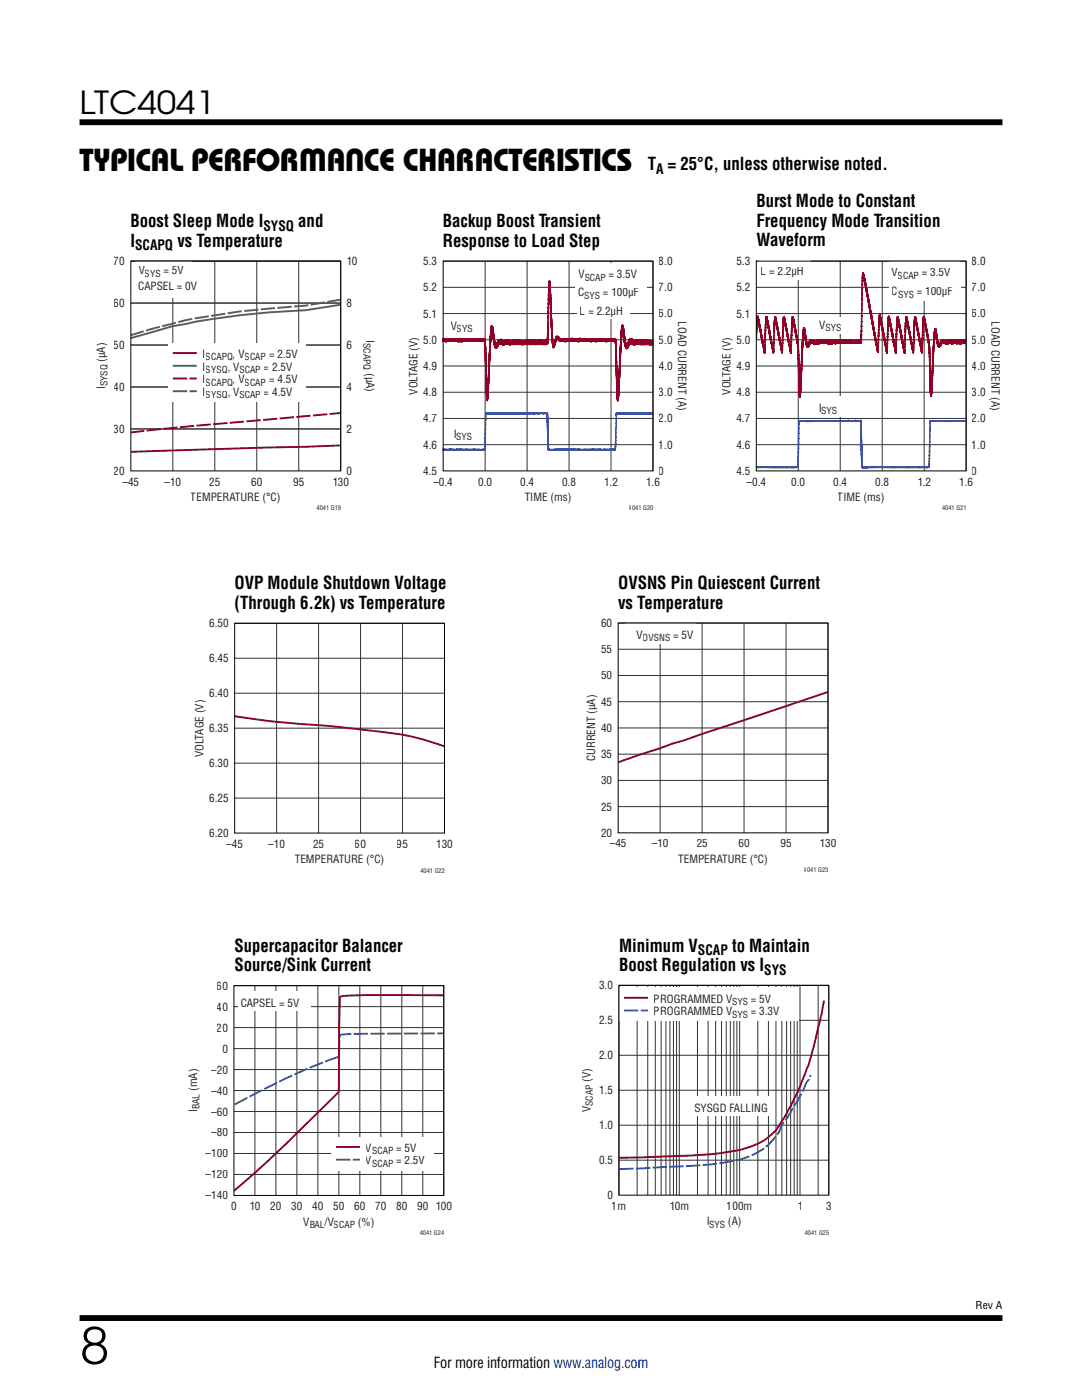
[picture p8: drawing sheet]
<svg xmlns="http://www.w3.org/2000/svg" width="216mm" height="279mm" viewBox="0 0 216 279" stroke-linecap="round" stroke-linejoin="round" font-family="sans-serif">
<defs><g id="words">
<text font-size="10.6" x="15.9" y="272.2">8</text>
<g font-size="6.3">
<text x="15.9" y="22.8">LTC4041</text>
<text x="15.9" y="34.1">TYPICAL PERFORMANCE CHARACTERISTICS</text>
</g>
<g font-size="3.5">
<text x="129.3" y="34">T = 25°C, unless otherwise noted.</text>
<text x="150.9" y="41.4">Burst Mode to Constant</text>
<text x="26" y="45.3">Boost Sleep Mode I</text>
<text x="59.5" y="45.3">and</text>
<text x="88.4" y="45.3">Backup Boost Transient</text>
<text x="150.9" y="45.3">Frequency Mode Transition</text>
<text x="26" y="49.2">I</text>
<text x="35.4" y="49.2">vs Temperature</text>
<text x="88.4" y="49.2">Response to Load Step</text>
<text x="150.9" y="49.1">Waveform</text>
<text x="46.8" y="117.6">OVP Module Shutdown Voltage</text>
<text x="123.3" y="117.6">OVSNS Pin Quiescent Current</text>
<text x="46.8" y="121.5">(Through 6.2k) vs Temperature</text>
<text x="123.3" y="121.5">vs Temperature</text>
<text x="46.8" y="189.9">Supercapacitor Balancer</text>
<text x="123.5" y="189.9">Minimum V</text>
<text x="146.1" y="189.9">to Maintain</text>
<text x="46.8" y="193.8">Source/Sink Current</text>
<text x="123.5" y="193.8">Boost Regulation vs I</text>
</g>
<text font-size="3" x="86.6" y="273.1">For more information www.analog.com</text>
<g font-size="2.8">
<text x="130.9" y="34.7">A</text>
<text x="52.6" y="46">SYSQ</text>
<text x="27" y="49.9">SCAPQ</text>
<text x="139.3" y="190.6">SCAP</text>
<text x="152.5" y="194.5">SYS</text>
</g>
<g font-size="2.2" fill="#231f20">
<text x="22.7" y="52.9">70</text>
<text x="69.1" y="52.9">10</text>
<text x="84.4" y="52.9">5.3</text>
<text x="131.4" y="52.9">8.0</text>
<text x="146.9" y="52.9">5.3</text>
<text x="193.9" y="52.9">8.0</text>
<text x="27.6" y="58">CAPSEL = 0V</text>
<text x="27.7" y="54.8">V</text>
<text x="32.6" y="54.8">= 5V</text>
<text x="84.4" y="58.1">5.2</text>
<text x="115.3" y="59.2">C</text>
<text x="115.4" y="55.5">V</text>
<text x="120.3" y="59.2">= 100µF</text>
<text x="121.4" y="55.5">= 3.5V</text>
<text x="131.4" y="58.1">7.0</text>
<text x="146.9" y="58.1">5.2</text>
<text x="151.8" y="55">L = 2.2µH</text>
<text x="177.9" y="55.2">V</text>
<text x="178" y="59">C</text>
<text x="182.9" y="59">= 100µF</text>
<text x="183.9" y="55.2">= 3.5V</text>
<text x="193.9" y="58.1">7.0</text>
<text x="22.7" y="61.3">60</text>
<text x="69.1" y="61.2">8</text>
<text x="84.4" y="63.4">5.1</text>
<text x="89.9" y="65.8">V</text>
<text x="115.7" y="62.8">L = 2.2µH</text>
<text x="131.4" y="63.3">6.0</text>
<text x="135.3" y="64.2" transform="rotate(90 135.3 64.2)">LOAD CURRENT (A)</text>
<text x="146.9" y="63.4">5.1</text>
<text x="163.5" y="65.6">V</text>
<text x="193.9" y="63.3">6.0</text>
<text x="197.8" y="64.2" transform="rotate(90 197.8 64.2)">LOAD CURRENT (A)</text>
<text x="22.7" y="69.7">50</text>
<text x="40.5" y="71.4">I</text>
<text x="46.5" y="71.4">, V</text>
<text x="53.7" y="71.4">= 2.5V</text>
<text x="69.1" y="69.6">6</text>
<text x="73" y="67.8" transform="rotate(90 73 67.8)">I</text>
<text x="84.4" y="68.6">5.0</text>
<text x="131.4" y="68.6">5.0</text>
<text x="146.9" y="68.6">5.0</text>
<text x="193.9" y="68.6">5.0</text>
<text x="21" y="77.7" transform="rotate(-90 21 77.7)">I</text>
<text x="21" y="72.2" transform="rotate(-90 21 72.2)">(µA)</text>
<text x="40.5" y="74">I</text>
<text x="40.5" y="76.5">I</text>
<text x="45.4" y="74">, V</text>
<text x="46.5" y="76.5">, V</text>
<text x="52.6" y="74">= 2.5V</text>
<text x="53.7" y="76.5">= 4.5V</text>
<text x="69.1" y="78">4</text>
<text x="73" y="74.4" transform="rotate(90 73 74.4)">(µA)</text>
<text x="84.4" y="73.8">4.9</text>
<text x="131.4" y="73.8">4.0</text>
<text x="146.9" y="73.8">4.9</text>
<text x="193.9" y="73.8">4.0</text>
<text x="22.7" y="78">40</text>
<text x="40.5" y="79">I</text>
<text x="45.4" y="79">, V</text>
<text x="52.6" y="79">= 4.5V</text>
<text x="83.3" y="78.7" transform="rotate(-90 83.3 78.7)">VOLTAGE (V)</text>
<text x="84.4" y="79.1">4.8</text>
<text x="131.4" y="79">3.0</text>
<text x="145.8" y="78.7" transform="rotate(-90 145.8 78.7)">VOLTAGE (V)</text>
<text x="146.9" y="79.1">4.8</text>
<text x="163.2" y="82.1">I</text>
<text x="193.9" y="79">3.0</text>
<text x="22.7" y="86.4">30</text>
<text x="69.1" y="86.4">2</text>
<text x="84.4" y="89.5">4.6</text>
<text x="84.4" y="84.3">4.7</text>
<text x="90.4" y="87.4">I</text>
<text x="131.4" y="89.5">1.0</text>
<text x="131.4" y="84.3">2.0</text>
<text x="146.9" y="89.5">4.6</text>
<text x="146.9" y="84.3">4.7</text>
<text x="193.9" y="89.5">1.0</text>
<text x="193.9" y="84.3">2.0</text>
<text x="22.7" y="94.8">20</text>
<text x="69.1" y="94.7">0</text>
<text x="84.4" y="94.8">4.5</text>
<text x="131.4" y="94.7">0</text>
<text x="146.9" y="94.8">4.5</text>
<text x="193.9" y="94.7">0</text>
<text x="24.4" y="96.9">–45</text>
<text x="32.8" y="96.9">–10</text>
<text x="38.1" y="100">TEMPERATURE (°C)</text>
<text x="41.7" y="96.9">25</text>
<text x="50.1" y="96.9">60</text>
<text x="58.5" y="96.9">95</text>
<text x="66.3" y="96.9">130</text>
<text x="86.5" y="96.9">–0.4</text>
<text x="95.4" y="96.9">0.0</text>
<text x="103.8" y="96.9">0.4</text>
<text x="104.7" y="100">TIME (ms)</text>
<text x="112.2" y="96.9">0.8</text>
<text x="120.5" y="96.9">1.2</text>
<text x="128.9" y="96.9">1.6</text>
<text x="149" y="96.9">–0.4</text>
<text x="157.9" y="96.9">0.0</text>
<text x="166.3" y="96.9">0.4</text>
<text x="167.2" y="100">TIME (ms)</text>
<text x="174.6" y="96.9">0.8</text>
<text x="183" y="96.9">1.2</text>
<text x="191.4" y="96.9">1.6</text>
<text x="41.7" y="125.2">6.50</text>
<text x="119.9" y="125.1">60</text>
<text x="119.9" y="130.4">55</text>
<text x="127" y="127.5">V</text>
<text x="134.3" y="127.5">= 5V</text>
<text x="41.7" y="132.2">6.45</text>
<text x="119.9" y="135.6">50</text>
<text x="41.7" y="139.1">6.40</text>
<text x="119.9" y="140.8">45</text>
<text x="41.7" y="146.1">6.35</text>
<text x="119.9" y="146.1">40</text>
<text x="40.6" y="151" transform="rotate(-90 40.6 151)">VOLTAGE (V)</text>
<text x="41.7" y="153.1">6.30</text>
<text x="118.8" y="151.9" transform="rotate(-90 118.8 151.9)">CURRENT (µA)</text>
<text x="119.9" y="151.3">35</text>
<text x="41.7" y="160.1">6.25</text>
<text x="119.9" y="161.8">25</text>
<text x="119.9" y="156.5">30</text>
<text x="41.7" y="167.1">6.20</text>
<text x="119.9" y="167">20</text>
<text x="45.2" y="169.2">–45</text>
<text x="53.5" y="169.2">–10</text>
<text x="58.8" y="172.3">TEMPERATURE (°C)</text>
<text x="62.5" y="169.2">25</text>
<text x="70.8" y="169.2">60</text>
<text x="79.2" y="169.2">95</text>
<text x="87" y="169.2">130</text>
<text x="121.7" y="169.1">–45</text>
<text x="130.1" y="169.1">–10</text>
<text x="135.3" y="172.2">TEMPERATURE (°C)</text>
<text x="139" y="169.1">25</text>
<text x="147.4" y="169.1">60</text>
<text x="155.7" y="169.1">95</text>
<text x="163.5" y="169.1">130</text>
<text x="43.3" y="197.5">60</text>
<text x="119.5" y="197.4">3.0</text>
<text x="43.3" y="201.7">40</text>
<text x="48" y="200.9">CAPSEL = 5V</text>
<text x="130.5" y="200.1">PROGRAMMED V</text>
<text x="130.5" y="202.6">PROGRAMMED V</text>
<text x="149.8" y="200.1">= 5V</text>
<text x="149.8" y="202.6">= 3.3V</text>
<text x="43.3" y="205.9">20</text>
<text x="119.5" y="204.4">2.5</text>
<text x="42.1" y="214.2">–20</text>
<text x="44.4" y="210.1">0</text>
<text x="117.8" y="215.9" transform="rotate(-90 117.8 215.9)">(V)</text>
<text x="119.5" y="211.4">2.0</text>
<text x="39.3" y="222" transform="rotate(-90 39.3 222)">I</text>
<text x="39.3" y="217.7" transform="rotate(-90 39.3 217.7)">(mA)</text>
<text x="42.1" y="218.4">–40</text>
<text x="117.8" y="222" transform="rotate(-90 117.8 222)">V</text>
<text x="119.5" y="218.4">1.5</text>
<text x="138.6" y="221.9">SYSGD FALLING</text>
<text x="42.1" y="226.8">–80</text>
<text x="42.1" y="222.6">–60</text>
<text x="119.5" y="225.4">1.0</text>
<text x="41" y="231">–100</text>
<text x="73" y="229.9">V</text>
<text x="73" y="232.4">V</text>
<text x="79.1" y="229.9">= 5V</text>
<text x="79.1" y="232.4">= 2.5V</text>
<text x="119.5" y="232.3">0.5</text>
<text x="41" y="239.4">–140</text>
<text x="41" y="235.2">–120</text>
<text x="121.2" y="239.3">0</text>
<text x="46.1" y="241.5">0</text>
<text x="49.8" y="241.5">10</text>
<text x="53.9" y="241.5">20</text>
<text x="58.1" y="241.5">30</text>
<text x="60.5" y="244.6">V</text>
<text x="62.3" y="241.5">40</text>
<text x="64.8" y="244.6">/V</text>
<text x="66.5" y="241.5">50</text>
<text x="70.7" y="241.5">60</text>
<text x="71.4" y="244.6">(%)</text>
<text x="74.9" y="241.5">70</text>
<text x="79.1" y="241.5">80</text>
<text x="83.2" y="241.5">90</text>
<text x="86.9" y="241.5">100</text>
<text x="122.1" y="241.4">1m</text>
<text x="133.6" y="241.4">10m</text>
<text x="140.9" y="244.5">I</text>
<text x="145.1" y="241.4">100m</text>
<text x="145.3" y="244.5">(A)</text>
<text x="159.1" y="241.4">1</text>
<text x="164.8" y="241.4">3</text>
</g>
<text font-size="2.1" x="194.7" y="261.2">Rev A</text>
<g font-size="1.9" fill="#231f20">
<text x="28.9" y="55.3">SYS</text>
<text x="116.6" y="59.6">SYS</text>
<text x="116.6" y="56">SCAP</text>
<text x="179.1" y="55.6">SCAP</text>
<text x="179.2" y="59.4">SYS</text>
<text x="41.1" y="71.9">SCAPQ</text>
<text x="48.8" y="71.9">SCAP</text>
<text x="72.6" y="68.5" transform="rotate(90 72.6 68.5)">SCAPQ</text>
<text x="91.2" y="66.3">SYS</text>
<text x="164.7" y="66">SYS</text>
<text x="21.5" y="77.1" transform="rotate(-90 21.5 77.1)">SYSQ</text>
<text x="41.1" y="74.4">SYSQ</text>
<text x="41.1" y="77">SCAPQ</text>
<text x="47.8" y="74.4">SCAP</text>
<text x="48.8" y="77">SCAP</text>
<text x="41.1" y="79.5">SYSQ</text>
<text x="47.8" y="79.5">SCAP</text>
<text x="163.8" y="82.6">SYS</text>
<text x="91" y="87.8">SYS</text>
<text x="128.3" y="127.9">OVSNS</text>
<text x="146.1" y="200.6">SYS</text>
<text x="146.1" y="203.1">SYS</text>
<text x="39.8" y="221.4" transform="rotate(-90 39.8 221.4)">BAL</text>
<text x="118.3" y="220.7" transform="rotate(-90 118.3 220.7)">SCAP</text>
<text x="74.3" y="230.3">SCAP</text>
<text x="74.3" y="232.9">SCAP</text>
<text x="61.7" y="245.1">BAL</text>
<text x="66.6" y="245.1">SCAP</text>
<text x="141.5" y="245">SYS</text>
</g>
<g font-size="1.3" fill="#231f20">
<text x="63.2" y="101.9">4041 G19</text>
<text x="125.5" y="101.9">4041 G20</text>
<text x="188" y="101.9">4041 G21</text>
<text x="83.9" y="174.1">4041 G22</text>
<text x="160.4" y="174.1">4041 G23</text>
<text x="83.7" y="246.5">4041 G24</text>
<text x="160.6" y="246.4">4041 G25</text>
</g>
</g></defs>
<path d="M15.9 24.4h184.1M15.9 263h184.1" fill="none" stroke="#000" stroke-width="1.2" stroke-linecap="butt"/>
<path d="M26.1 52.1h41.9v41.9M34.5 52.1v41.9M42.9 52.1v41.9M51.2 52.1v41.9M59.6 52.1v41.9M26.1 77.2h41.9M26.1 68.9h41.9M26.1 60.5h41.9M26.1 85.6h41.9" fill="none" stroke="#323232" stroke-width=".2"/>
<g fill="#fff">
<path d="M26.9 52.1h11.2v4.1h-11.2z"/>
<path d="M27.1 55.5h14.4v3.8h-14.4z"/>
<path d="M33.5 68.4h27.5v11.8h-27.5z"/>
</g>
<path d="M34.5 70.5h4.8M67.9 88.9l-41.7 1.3" fill="none" stroke="#900027" stroke-width=".38"/>
<path d="M34.5 73h4.8M67.9 60.8l-6.9 1.1a162.1 162.1 0 0 0-26.6 3.2l-8.2 2.4" fill="none" stroke="#36864b" stroke-width=".38"/>
<path d="M34.5 75.5h4.8M26.2 86.3l11.6-1.2 30.1-2.7" fill="none" stroke="#900027" stroke-width=".38" stroke-dasharray="2.9 .5" stroke-linecap="butt"/>
<path d="M26.2 66.9l4.5-1.4a114.1 114.1 0 0 1 23.1-3.9l7.2-.6 6.9-1.2M34.5 78.1h4.8" fill="none" stroke="#36864b" stroke-width=".38" stroke-dasharray="2.9 .5" stroke-linecap="butt"/>
<path d="M26.1 52.1h41.9v41.9h-41.9z" fill="none" stroke="#000" stroke-width=".2"/>
<path d="M88.4 52.1h41.9v41.9M88.4 57.3h41.9M96.8 52.1v41.9M105.2 52.1v41.9M113.5 52.1v41.9M121.9 52.1v41.9M88.4 78.3h41.9M88.4 73h41.9M88.4 67.8h41.9M88.4 62.6h41.9M88.4 88.7h41.9M88.4 83.5h41.9" fill="none" stroke="#323232" stroke-width=".2"/>
<g fill="#fff">
<path d="M114.9 52.5h14.2v4.2h-14.2z"/>
<path d="M114.8 56.2h14.3v4.1h-14.3z"/>
<path d="M115.2 59.8h10.5v3.8h-10.5z"/>
<path d="M89.4 62.8h6.2v4.2h-6.2z"/>
<path d="M89.9 84.4h5.3v4.1h-5.3z"/>
</g>
<path d="M130.3 82.6l-.1-.2v.3v-.3l-.1 .2v-.2v.2l-.1-.3-.1 .4v-.3v.3v-.3l-.1 .3v-.3l-.1 .3v-.3v.2v-.2v.2l-.1-.2-.1 .2v-.2v.2v-.2v.3v-.3l-.1 .3v-.3v.3v-.3v.3l-.1-.3-.1 .2v-.3v.3l-.1-.2-.1 .2v-.2v.3v-.3v.2v-.2v.2v-.2l-.1 .2v-.2l-.1 .3v-.3v.3v-.3l-.1 .3-.1-.3v.3v-.3l-.1 .3-.1-.3v.3l-.1-.3v.3v-.3l-.1 .3v-.3v.2v-.2l-.1 .2v-.2l-.1 .2v-.2v.3l-.1-.3v.3l-.1-.3v.3v-.3l-.1 .3v-.3v.3v-.3v.3v-.3l-.1 .3v-.3l-.1 .3v-.3v.3l-.1-.3v.3l-.1-.3v.3v-.3l-.1 .3v-.3v.3l-.1-.3-.1 .3v-.3l-.1 .3v-.3v.3l-.1-.3v.3v-.3v.3v-.3l-.1 .3v-.3v.3v-.3v.3v-.3v.3v-.3l-.1 .3v-.3v.3v-.3l-.1 .3v-.3v.3v-.3v.3v-.3v.3v-.3v.3v-.3v.3l-.2-.3v.3v-.3v.3v-.3v.3v-.3l-.1 .3v-.3v.3l-.1-.3v.3l-.1-.3v.3v-.3l-.1 .3v-.3v.3l-.1-.3v.3v-.3v.3v-.3l-.1 .3v-.3l-.1 .3v-.3l-.1 .3v-.3l-.1 .3v-.3v.3v-.3v.3l-.1-.3v.3v-.3v.3v-.3v.3v-.3v.3l-.1-.3v.3l-.1-.3v.3v-.3v.3v-.3v.3v-.3v.3l-.1-.3-.1 .3v-.3v.3l-.1-.3-.1 .3v-.3l-.1 .3v-.3v.3l-.1-.3v.3l-.1-.3v.3v-.3v.3v-.3v.3l-.1-.3v.3v-.3v.3v-.3v.3l-.1-.3v.3l-.1-.3v.3v-.3v.3v-.3v.3v-.3l-.1 .3v-.3l-.1 .3v-.3v.3l-.1-.3v.3v-.3v.3v-.3l-.1 .3v-.3v.3v-.3v.3v-.3v.3l-.1-.3v.3v-.3v.3v-.3v.3v-.3v.3v-.3l-.1 .3-.1-.3v.3v-.3v.3v-.3l-.1 .3v-.3v.3l-.1-.3v.3v-.3v.3v-.3v.3v-.3v.3l-.1-.3v.3l-.1-.3-.2 6.7v-.1v.8l-.1-.2-.1 .3-.1-.3v.3v-.3l-.1 .3v-.3l-.1 .3v-.3v.3l-.1-.3v.3v-.3l-.2 .3v-.3v.3l-.1-.3v.3v-.3l-.1 .3-.1-.3v.3v-.3v.3v-.3v.3l-.1-.3v.2l-.1-.2v.3v-.3l-.1 .3v-.3l-.1 .3v-.3l-.1 .3v-.3v.2v-.2v.2l-.1-.2-.1 .2v-.2l-.1 .3-.1-.3-.1 .3v-.3l-.1 .3-.1-.3v.3v-.3v.2l-.1-.2v.3l-.1-.3v.3v-.3v.3l-.1-.3v.4l-.1-.4v.2l-.1-.2v.2v-.2v.3l-.1-.3v.3l-.1-.3v.3l-.1-.3-.1 .3v-.3v.3v-.3v.3v-.3v.3v-.3l-.1 .3v-.3l-.1 .2v-.2v.3l-.1-.3v.3l-.1-.3v.3l-.1-.3v.2v-.2v.2v-.2v.2v-.2l-.1 .3-.1-.3v.2v-.2v.3l-.1-.3v.3l-.1-.3v.3v-.3v.4l-.1-.4v.3l-.1-.3v.3l-.1-.3v.3v-.3l-.1 .3v-.3v.3l-.1-.3-.1 .3v-.3l-.1 .3-.1-.3v.3v-.3v.3v-.3l-.1 .2v-.2v.2v-.2l-.1 .2v-.2v.3l-.1-.3-.1 .3v-.3l-.1 .3-.1-.3v.2v-.2l-.1 .2v-.2v.2l-.1-.2v.2v-.2l-.1 .2v-.2v.3v-.3v.3v-.3l-.1 .2v-.2l-.1 .3v-.3v.3v-.3l-.1 .3-.1-.3v.3l-.1-.3v.3v-.3l-.1 .3-.1-.3v.3l-.1-.3-.1 .3v-.3v.3v-.3v.2v-.2v.2v-.2v.2v-.2l-.1 .2v-.2v.2v-.2v.2v-.2v.2v-.2v.2l-.2-.2v.3v-.3v.3l-.1-.3-.1 .2v-.2v.3l-.2-.3v.3v-.4v.3l-.1-.2v.2l-.1-.2v.2v-.2v.3v-.3l-.1 .3v-.3l-.1 .3-.1-.3v.3v-.3l-.1 .4v-.4v.3v-.3l-.2 .3v-.3l-.1 .3v-.3l-.1 .3v-.3v.3v-.3l-.1 .2v-.2l-.1 .2v-.3l-.1 .4v-.3l-.1 .3-.1-.3v.3l-.2-.3v.3v-.3l-.1 .3v-.3l-.1 .3v-.3l-.1 .3-.1-.3v.3v-.3l-.1 .3v-.3v.2v-.2l-.1 .2v-.2v.2l-.1-.2-.1 .2v-.2v.3v-.3v.3l-.1-.3v.2v-.2l-.1 .2v-.2v.3l-.1-.3v.2l-.1-.2-.1 .2v-.2v.2l-.1-.2v.3v-.3l-.1 .3v-.3v.3l-.1-.3-.1 .3v-.3l-.1 .3v-.3v.3l-.1-.3v.2l-.1-.2v.2v-.2l-.1 .3v-.3v.2v-.2v.2l-.1-.2-.1 .2v-.2l-.1 .3-.1-.3v.3v-.3l-.1 .3v-.3l-.1 .3v-.3v.3v-.3l-.1 .3-.1-.3v.3v-.3v.3l-.1-.3-.1 .3v-.3v.3v-.3v.3v-.3v.3l-.1-.3v.2v-.2l-.1 .3v-.3v.3v-.3v.3v-.3v.3l-.1-.3v.3v-.3v.3v-.3v.3l-.1-.3v.4l-.1-.4v.3v-.3v.3v-.3v.3v-.3v.3v-.3l-.1 .3v-.3v.4l-.1-.4v.4l-.1-.4v.3v-.3v.3v-.3v.3v-.3v.3l-.1-.3v.3v-.3l-.1 .3v-.3v.4v-.4v.4l-.1-.4v.3l-.3-7.5v.3v-.4l-.1 .3v-.3v.3l-.1-.2v.2v-.2l-.1 .2v-.3v.3l-.1-.3-.1 .3v-.3v.3v-.3v.3l-.1-.3-.1 .3v-.3v.4l-.1-.4v.3l-.1-.3v.3v-.3v.3l-.1-.3v.3l-.1-.3v.3l-.1-.3v.3v-.2l-.1 .2v-.3v.3v-.2l-.1 .2v-.2l-.1 .2v-.3v.3v-.3v.3l-.1-.3-.1 .4v-.4v.3v-.2l-.1 .2-.1-.3v.3v-.2v.3v-.3l-.1 .2v-.2v.2v-.2v.2v-.2v.2l-.1-.2v.2v-.2v.2v-.2l-.1 .2v-.2v.2v-.2v.2l-.1-.3v.3v-.2l-.1 .2v-.3l-.1 .4v-.3v.2v-.2v.2v-.2l-.1 .2-.1-.2v.3l-.1-.4-.1 .4v-.3v.2v-.2v.2v-.2v.2l-.1-.2v.2v-.2v.2v-.2v.2v-.2v.2v-.2l-.1 .2v-.2v.2v-.2v.2v-.2v.2v-.2v.2l-.1-.2v.2v-.2l-.1 .2v-.2v.2v-.3l-.1 .4v-.3v.3v-.3l-.1 .2v-.2v.2v-.2v.2v-.2v.2l-.1-.2v.2v-.2v.2v-.2v.2v-.2l-.1 .2v-.2v.3l-.1-.3v.3v-.3l-.1 .3-.1-.3-.1 .3v-.3v.3v-.3v.2v-.2l-.1 .2v-.2l-.1 .2v-.2v.3l-.1-.3v.3v-.3l-.2 .3v-.3v.3l-.1-.3-.1 .3v-.3v.2v-.2v.2v-.2v.2v-.2v.2l-.1-.2v.2l-.1-.2v.2v-.2v.3l-.1-.3v.3v-.3v.3v-.4v.3v-.2l-.1 .2-.1-.2v.3v-.4v.4v-.3v.3v-.3v.3l-.1-.3v.3l-.1-.3v.3v-.3v.3l-.1-.3v.3v-.3l-.1 .3v-.3v.2l-.1-.2v.3l-.1-.3v.3v-.4l-.1 .4v-.3v.3l-.1-.3v.3v-.3l-.1 .3v-.3v.3l-.1-.3v.3l-.1-.3v.3l-.1-.3v.3v-.3v.3v-.3v.3l-.1-.3-.1 .3v-.3v.3v-.3v.2l-.1-.2-.1 .3v-.3v.3v-.3v.3v-.3v.3l-.1-.3-.1 .3v-.3v.3v-.3l-.1 .3v-.3v.3l-.1-.3v.3v-.3v.3l-.1-.3v.3v-.3v.3l-.1-.3-.1 .3v-.3l-.1 .3v-.3l-.1 .3v-.3v.3l-.1-.3v.3l-.1-.3v.3v-.3v.3l-.1-.3v.3v-.3l-.1 .3v-.3l-.1 .3v-.3l-.1 .3v-.3v.3l-.1-.3v.3v-.3l-.1 .3v-.3v.3l-.1-.4v.4v-.3l-.1 .3-.1-.3v.3v-.3l-.1 .3v-.3l-.1 .3v-.3v.3l-.1-.3v.3v-.3v.3l-.1-.3v.3v-.3l-.1 .3-.1-.3-.1 .3v-.3v.3l-.1-.3-.1 .3-.1-.3v.3l-.1-.3v.3v-.3v.3l-.1-.3v.3v-.3v.3v-.3v.3v-.3l-.1 .3-.1-.3v.3v-.3v.3l-.1-.3v.3v-.3v.3v-.3l-.1 .3v-.3v.3v-.3l-.1 .3-.1-.3v.3l-.1-.3v.3v-.3v.3l-.1-.3v.3v-.3v.3v-.3l-.1 .3v-.3l-.1 .3v-.3v.3v-.3l-.1 .3v-.3v.3l-.1-.3v.3v-.3v.3v-.3l-.1 .3v-.3v.3l-.1-.3v.3l-.1-.3v.3l-.1-.3-.1 .3v-.3v.3l-.1-.3v.3v-.3l-.1 .3v-.3l-.1 .3v-.3v.3l-.1-.3-.2 6.8-.1-.1-.1 .8-.1-.3v.3v-.3l-.1 .3-.1-.3v.3v-.3v.3l-.1-.3-.1 .3-.1-.3v.2l-.1-.2v.3v-.3l-.1 .3v-.3v.3l-.1-.3-.1 .3v-.3v.3v-.3l-.1 .3v-.3l-.1 .3-.1-.3v.3v-.3l-.1 .3v-.3v.3v-.3l-.1 .3v-.3v.2l-.1-.2v.3v-.3l-.1 .3-.1-.3v.3l-.1-.3v.3v-.3l-.1 .2-.1-.2v.3l-.1-.4-.1 .4-.1-.3v.3l-.2-.3v.3v-.3v.3l-.2-.3v.3v-.3v.4l-.1-.4v.3l-.1-.3v.3v-.3l-.1 .3v-.3l-.1 .3v-.3v.3v-.3l-.1 .3v-.3l-.1 .3v-.3l-.2 .3v-.3l-.1 .3v-.3v.3v-.3v.3l-.1-.3v.2l-.1-.2v.3v-.3l-.1 .3-.1-.3v.3v-.3v.2v-.2v.2v-.2l-.1 .2-.1-.2v.2v-.2v.3v-.3v.3v-.3l-.2 .3v-.3v.3v-.3l-.1 .3-.1-.3v.3v-.3v.3l-.1-.3v.3v-.3v.3l-.1-.3v.2v-.2v.2v-.2l-.1 .2v-.2l-.1 .2v-.2v.2v-.2v.2l-.1-.2v.2v-.2l-.1 .3v-.3v.3l-.1-.3v.3l-.1-.3-.1 .3v-.3v.3l-.1-.3v.3v-.3v.3v-.3l-.1 .3-.1-.3v.3v-.3v.2l-.1-.2-.1 .2v-.2v.3v-.3l-.1 .2v-.2v.2l-.1-.2-.1 .2v-.2v.3l-.1-.3v.3v-.3l-.1 .3v-.3l-.1 .3-.1-.3-.1 .3v-.3l-.1 .3v-.3v.2l-.1-.2v.2v-.2v.2v-.2v.2v-.2v.2l-.1-.2v.2v-.2v.2v-.2v.2l-.1-.2v.2v-.2l-.1 .3-.1-.3v.2v-.2l-.1 .2v-.2v.3l-.1-.3v.3l-.1-.3v.3v-.3v.2l-.1-.2v.2l-.1-.2v.2v-.2v.2v-.2v.2v-.2v.2l-.1-.2v.2v-.2v.2v-.2l-.1 .2v-.1" fill="none" stroke="#3a52a4" stroke-width=".32"/>
<path d="M88.4 67.8v.4l.1-.7v.6v-.5v.6v-.6l.1 .6v-.6v.6v-.6v.6l.1-.7v.7v-.7l.1 .7 .1-.6v.6l.1-.7v.8v-.8l.1 .7v-.7v.6v-.6l.1 .6v-.6l.1 .6v-.6v.7v-.7v.6v-.5l.1 .6v-.6v.5v-.5v.5v-.5l.1 .5v-.5v.6v-.6l.1 .6v-.6v.6v-.6v.6l.1-.7v.7v-.7v.7v-.7l.1 .7v-.7l.1 .7v-.6l.1 .6v-.6l.1 .6v-.6v.5v-.5l.1 .5v-.5v.6v-.6l.1 .6v-.6v.6v-.6v.6v-.6l.1 .5v-.6v.6l.1-.6v.7l.1-.7v.7v-.7v.7l.1-.7 .1 .7v-.6v.5v-.5v.5v-.5v.5l.1-.5v.6v-.6l.1 .6v-.6v.6v-.6v.6l.1-.6v.6v-.6v.5v-.5v.5v-.5l.1 .5 .1-.6v.7v-.6v.6l.1-.6v.7v-.8v.7v-.6l.1 .6v-.6v.6l.1-.6v.6l.1-.6v.6v-.6v.6v-.6v.7l.1-.7v.6v-.6v.6v-.6v.5l.1-.4v.5v-.5v.5v-.5v.5v-.6l.1 .6v-.6l.1 .6v-.6v.6v-.7l.1 .8v-.7v.6l.1-.6v.6v-.7v.6l.1-.6v.6v-.5v.5v-.5l.1 .5v-.5l.1 .6v-.7l.1 .7v-.6v.6v-.6l.1 .6v-.7v.7v-.7l.1 .7v-.6v.5v-.5l.1 .5v-.5v.5v-.5v.6v-.6l.1 .5v-.6v.7l.1-.6v.6v-.6l.1 .6 .1-.6v.6v-.7l.1 .6v-.5v.5l.1-.5v.5v-.6l.1 .7v-.7v.6l.2-.6v.7v-.6v.6v-.6l.1 .6 .1-.6v.6v-.6v.6v-.6l.1 .6v-.6v.6v-.6v.6v-.6v.6v-.6v.6v-.6l.1 .6v-.6v.6v-.6v.6v-.6l.1 .6v-.6v.6l.1-.6v.6l.1-.6v.6l.1-.7 .1 .7v-.7v.7l.1-.7v.6v-.6l.1 .6v-.6v.6v-.6v.7l.1-.7v.7v-.7l.1 .6v-.6l.1 .7v-.7v.7l.1-.7 .1 .7v-.7l.1 .7v-.6v.5l.1-.5v.5v-.6v.7v-.7l.1 .6v-.6v.6v-.6v.6v-.5l.1 .5v-.6l.1 .6v-.6l.1 .6v-.6v.6l.1-.5v.6l.1-.6v.6v-.7l.1 .7v-.6v.6v-.6v.6v-.6l.1 .6v-.6v.6l.1-.7v.7l.1-.7 .1 1.3v-.7l.1 2.4v-1.2l.3 10.8 .7-12.9v.9l.2-3.2v.8v-.7v.8l.1-.8v.8v-.8v.8v-.8v.8v-.8l.1 1.1v-.8v.9v-.9l.1 1.9v-.9l.2 1.9v-.8v1.5v-1l.2 1.5v-.9v.9l.1-.8v.9v-.8v.9v-.8l.1 .7v-.9v.9l.1-.8v.9v-.9v.8v-.9v.8v-.9l.1 .9v-.9v.9v-.9v.8v-.9v.9l.1-1.1v.9l.1-1v.9v-1v1l.1-1.1v1v-1l.1 .9v-1.1v1v-1l.1 1v-.9v.7v-.8v1l.1-1v1l.1-1v1.1l.1-1.2v1.1v-1v1.1v-1.1l.1 1v-1v1.1v-1l.2 1.1v-1.1l.1 1.2v-1.1v1.1v-1.1v1l.1-1 .1 1v-1l.1 1v-1v1l.1-1.1v1.1l.1-1.1 .1 1.1 .1-1.1v1v-.9l.1 .9v-.9v.9v-1l.1 1v-1v1v-1v1v-1l.1 1v-.9v.9v-.9v.9v-.9v.9l.1-.9v.8v-.9v1.1v-1.1v1l.1-1v1l.1-1v1.1v-1l.1 1.1v-1.1v1l.1-1v1v-1v.9v-.9l.1 .9v-.9v.9v-.9l.1 .9v-.9v.9v-.9l.1 1v-1l.1 1v-1.1v1v-1l.1 1v-1l.1 1v-.9v.9l.1-.9v1v-1v1v-1v1l.1-1.1 .1 1v-1.1v1.1v-1v1v-.9l.1 .9v-1l.1 1v-1v1.1v-1.1l.1 1v-1l.1 1.1v-1.1v1l.1-1v1.1l.1-1.1v1v-1v1v-.9l.1 .9v-1v1v-.9v.9v-.9v.9l.1-.9v.9v-.9v.9v-.9v.9v-.9l.2 .9v-.9v.9v-1v1l.1-1v1v-.9v1v-1l.1 1v-1v1v-1l.1 .9v-1v1.1v-1v1v-1l.1 1v-1v1v-1v1v-1v.9l.1-.9v1v-1v1l.1-1v1v-1v1v-1v1v-1l.1 1v-1l.1 1v-1v.9v-.9l.1 .9v-.9v1l.1-1v1v-1.1v1l.1-1v1l.1-1 .1 1v-1v1.1v-1l.1 1v-1.1v1v-1l.1 1v-.9v.9l.1-1v1v-.9v.9v-.9l.1 .9v-.9v.9l.1-1v1v-1l.1 1.1 .1-1.1v1.1v-1v.9v-1v.9v-.8v.9v-.9v.9l.1-.9v.9v-.9v.9v-.9v.9l.1-1v1.1v-1.2v1.2l.1-1v1l.1-1v1l.1-1.1v1v-1v1v-.9v.9v-.9l.1 .9 .1-.9v.9v-1v1v-1l.1 1.1v-1.1l.1 1.1v-1.1l.1 1.1v-1l.1 1v-1v1l.1-1v1l.1-1.1 .1 1.1v-1l.1 1v-1v.8v-.9v1v-1l.1 1v-.9v.9v-1v1l.1-1v1v-1v1l.1-1v1v-1l.1 1v-.9v1l.1-1.1 .1 1.1v-1.1v1l.1-1 .1 1v-1l.1 1.1v-1.1v1.1v-1l.1 .9 .1-.9v.9v-1v1v-.9v1l.1-1v1v-1.1v1.1l.1-1v1l.1-1v1l.1-1.1v1.1v-1.1l.1 1.1 .1-1.1 .1 1v-1v1.1l.1-1.1v1v-1v1v-1l.1 .7v-1.3v.6l.3-11.8 .5 9.6v-.8l.3 4.7v-.6v.5l.1-.5v.5v-.6l.1 .5v-.5v.4l.4-2v.6v-.7v.7v-.7l.1 .7v-.7v.6v-.6l.1 .6v-.7v.8l.1-.7v.7v-.6v.6l.1-.6v.7v-.7l.1 .8v-.7v.7l.1-.6v.7l.1-.6v.7v-.6v.5v-.5l.1 .5v-.5v.5l.1-.6v.7l.1-.7v.7v-.6l.1 .6v-.7l.1 .7v-.7v.7v-.6l.1 .6v-.7v.6v-.6v.6v-.6l.1 .6v-.6v.6v-.6v.6v-.6v.6v-.6v.6l.1-.6v.6v-.5v.5l.1-.5v.6v-.7l.1 .6v-.6v.6l.1-.6v.8v-.7l.1 .6v-.6v.6l.1-.6v.6v-.7v.6v-.6v.6v-.6l.1 .6v-.5v.6l.1-.7 .1 .7v-.7v.7v-.7l.1 .7v-.7v.6l.1-.6v.7l.1-.6v.6l.1-.6v.6l.1-.7v.6v-.5v.6v-.6l.1 .6v-.6v.6l.1-.6v.6v-.6v.6v-.7l.1 .7 .1-.8v.8v-.7l.1 .7v-.7v.7v-.7l.1 .7v-.7v.6l.1-.6 .1 .7v-.7v.6v-.5v.5l.1-.5v.5v-.6l.1 .7v-.6v.5l.1-.6v.7v-.7l.1 .7v-.7v.7v-.6l.1 .6 .1-.6v.6v-.6v.5v-.5v.5l.1-.5v.5v-.5v.5l.1-.5v.5v-.6l.1 .8v-.7l.1 .6v-.6v.6v-.7l.1 .6v-.7l.1 .8v-.6v.6v-.6v.6v-.6l.1 .5v-.6v.7l.1-.7 .1 .7v-.6v.6v-.7l.1 .7v-.7v.7l.1-.6v.6v-.7l.1 .7v-.6v.6v-.6v.6v-.6l.1 .5 .1-.5v.6v-.6v.5v-.6v.6v-.5l.1 .5v-.5v.5v-.5l.1 .5v-.5v.5v-.5v.5v-.6l.1 .7 .1-.7v.7v-.6v.6v-.6v.5l.1-.5v.6v-.6v.6l.1-.6v.6v-.7l.1 .7v-.7l.1 .7v-.6v.6l.1-.6v.6v-.6v.6v-.7v.7l.1-.7 .1 .7v-.7l.1 .6v-.6v.7v-.7l.1 .7v-.7v.8l.1-.7v.6v-.6v.6v-.6v.6v-.6l.1 .6v-.6v.6v-.6l.1 .5v-.5v.6l.1-.6v.6l.1-.6v.6v-.6l.1 .6v-.6v.6l.1-.6v.6v-.7v.7l.1-.7v.6l.1-.5v.6v-.6v.6l.1-.6v.6v-.6v.7v-.8l.1 .7v-.6v.6v-.6l.1 .6v-.6v.6v-.6l.1 .6v-.6v.6v-.6l.1 .6v-.6v.6v-.6v.6v-.6l.1 .6v-.7l.1 .7v-.6l.1 .6v-.6v.6v-.7v.6l.1-.6v.6l.1-.6v.7v-.6v.6v-.6v.6v-.6l.1 .6 .1-.6v.6v-.7v.7l.1-.7v.7v-.7l.1 .6v-.6v.7v-.6l.2 .6v-.7v.7v-.7v.7l.1-.6v.6v-.6v.6v-.6v.6v-.6v.6l.1-.6v.6l.1-.6v.6v-.6v.6v-.7v.7v-.6l.1 .6v-.6v.6l.1-.7v.7v-.6v.6l.1-.6v.7v-.7l.1 .6 .1-.7v.7v-.6v.6v-.6l.1 .6v-.6v.5v-.5l.1 .5v-.5v.6l.1-.7v.6v-.6v.7v-.6l.1 .6v-.7l.1 .7v-.7l.1 .7v-.6v.6l.1-.7 .1 .7 .1-.7v.6v-.6v.6v-.6v.6v-.6v.6l.1-.6v.6v-.6l.1 .6v-.6v.7l.1-.6v.6l.1-.7v.7v-.7l.1 .7 .1-.7 .1 .7v-.6v.6v-.5v.7v-.6v.9l.1-.7v1.9v-.9l.3 11.1 .3-3.2v1.2l.4-10.7v1l.1-2.8 .1 1.1 .1-1.9v1v-.9v1l.1-1v1.1v-.9v1v-1v1.1v-1.1l.1 1.6v-1.1l.2 2.4v-1.1v1.1v-.9v1.2v-1v1.1l.1-.9v1.3v-1.1v1.2v-1l.2 1.6v-1v1.1v-1.1v1.1l.1-.9 .1 1v-1l.1 .8 .1-1.2 .1 .9v-1v.9v-1v1l.1-1.1v.9v-.9v.9v-.9v.9v-.9v.9l.1-.9v.8v-1.1v1.1l.1-1.1v1v-1.1v1.1l.1-1.1v1.1l.1-1.2v1.2v-1.1v1.1l.1-1.1v1.2v-1.3l.1 1.2v-1.2v1.3v-1.2l.1 1.2v-1.1v1.1v-1.1l.1 1.1v-1.1v1.1v-1v1.1v-1.2l.1 1.2v-1.1v1.1v-1.1v1.1v-1.1v1.1v-1l.1 1v-1v1.1l.1-1.2v1.1l.1-1.1v1v-1v1.1l.1-1.1v1.1v-1.2l.1 1.2v-1.2l.1 1.2v-1.2l.1 1.1v-1.1v1.1v-1.1v1.1l.1-1.1v1.1v-1v1.1l.1-1.2v1.1v-1.1v1.1l.1-1.1v1.1v-1.1v1.1v-1.1v1.1l.1-1.1v1.1v-1.1v1.1v-1v1v-1v1l.1-1v1v-1l.1 1.1v-1.1l.1 1.1v-1.1v1v-1.1l.1 1.2v-1.1v1.1v-1.1l.1 1.1v-1.1l.1 1.1 .1-1.1v1.1l.1-1.1v1.1l.1-1.1v1.1l.1-1v1l.1-1.1v1.1v-1.1v1v-1l.1 1.1v-1.1v1.1l.1-1v.9l.1-1v1.1v-1.1v1l.1-1v1v-1v1l.1-1v1v-1.1v1.2v-1v.9l.1-.9v1v-1l.1 .9v-1.1l.1 1.2v-1v1l.1-1v1v-1l.1 .9v-.9v1l.1-1v1v-1l.1 1v-1v1.1v-1.2l.1 1.1v-1v.9l.1-.9v1v-1v1v-1l.1 1v-1v1v-1v1v-1l.1 .9v-.9v1v-1.1l.1 1.1v-1v.9" fill="none" stroke="#900027" stroke-width=".32"/>
<path d="M88.4 52.1h41.9v41.9h-41.9z" fill="none" stroke="#000" stroke-width=".2"/>
<path d="M150.9 52.1h41.9v41.9M150.9 57.3h41.9M159.3 52.1v41.9M167.7 52.1v41.9M176 52.1v41.9M184.4 52.1v41.9M150.9 78.3h41.9M150.9 73h41.9M150.9 67.8h41.9M150.9 62.6h41.9M150.9 88.7h41.9M150.9 83.5h41.9" fill="none" stroke="#323232" stroke-width=".2"/>
<g fill="#fff">
<path d="M177.4 52.2h14.2v4.1h-14.2z"/>
<path d="M177.5 56h14.2v4.1h-14.2z"/>
<path d="M151.3 51.9h10.4v3.8h-10.4z"/>
<path d="M163 63.3h6.1v3.4h-6.1z"/>
<path d="M162.7 79.1h5.3v4.2h-5.3z"/>
</g>
<path d="M192.7 84.1l-.1-.2v.2v-.2v.2v-.3l-.1 .3v-.3v.3v-.2v.2l-.1-.2-.1 .2v-.3v.3l-.1-.2v.2v-.2v.2v-.2l-.2 .2v-.2v.2v-.2v.2v-.2v.3v-.3l-.1 .2v-.2l-.1 .2v-.2v.2v-.2v.2v-.3l-.1 .3v-.2v.2v-.2v.2v-.2l-.2 .2v-.2v.2v-.2v.2v-.3l-.1 .3v-.3v.3v-.2v.2l-.1-.2-.1 .2v-.3l-.1 .4v-.3v.2v-.2v.2l-.1-.2v.2v-.2v.2v-.2v.2v-.2l-.1 .2v-.2v.2v-.2v.2v-.2v.2v-.2l-.1 .2v-.2v.2v-.2v.2v-.2v.2l-.1-.2-.1 .2v-.2l-.1 .2v-.2v.2v-.2v.2l-.1-.2v.2v-.3v.3v-.2v.2v-.2v.2l-.1-.2v.2v-.2v.2l-.1-.2-.1 .2v-.2v.2v-.2v.3v-.3l-.1 .2v-.2v.2v-.2l-.1 .2v-.3l-.1 .3v-.2v.2v-.2l-.1 .2-.1-.2v.3v-.3v.2l-.1-.2v.2v-.2v.2v-.2l-.1 .2v-.2l-.1 .2v-.2v.2v-.2v.3v-.3l-.1 .2v-.2v.2l-.1-.2v.2v-.2v.2v-.2v.2v-.2l-.1 .2v-.2v.2v-.2l-.1 .2v-.2v.3l-.1-.3-.1 .3v-.4v.4l-.1-.3v.2l-.1-.2v.2v-.2v.3v-.3l-.1 .3v-.3l-.1 .3-.1-.3v.3v-.3v.3l-.1-.3v.2v-.2v.2v-.2l-.1 .2-.1-.2v.3v-.3v.3v-.3v.3l-.1-.3-.1 .3v-.3v.3l-.1-.3v.3v-.3l-.1 .3-.1-.3v.3v-.3l-.1 .2v-.2v.3l-.1-.3-.1 .3-.1-.3v.2v-.2l-.1 .2v-.2v.3l-.1-.3-.1 .3-.1-.3v.3v-.3l-.1 .3v-.3l-.1 .3v-.3l-.1 .3v-.3v.2v-.2l-.1 .2v-.2v.2v-.2v.2v-.2l-.1 .2v-.2l-.1 .2v-.2v.2v-.2v.3v-.4l-.1 .4v-.3v.2v-.2l-.1 .2v-.2l-.1 .2v-.2v.3v-.3v.3v-.3l-.3 8.7v-.1l-.1 .8v-.2l-.1 .3v-.3v.3v-.3v.3v-.3v.3l-.1-.3v.3v-.3v.3v-.3v.3l-.1-.3-.1 .3v-.4v.4l-.1-.3v.3l-.1-.3v.3v-.3l-.1 .3v-.3l-.1 .3v-.3v.3v-.3v.3l-.1-.3v.3v-.3l-.1 .3v-.3v.3v-.4l-.1 .4v-.3l-.1 .3v-.3v.3v-.3l-.2 .3v-.3v.3l-.1-.3v.3l-.1-.3v.3l-.1-.3v.3v-.3l-.1 .3v-.3l-.1 .3v-.3v.3v-.3l-.1 .3v-.3v.3l-.1-.3v.3l-.1-.3v.3v-.3v.3l-.1-.3-.1 .3v-.3v.3l-.1-.3v.3l-.1-.3v.3l-.1-.3-.1 .3v-.3v.3l-.1-.3v.3l-.1-.3-.1 .3v-.3v.3v-.3v.3l-.1-.3-.1 .3-.1-.3v.3l-.1-.3v.3l-.1-.3-.1 .3v-.3l-.1 .3-.1-.3v.3v-.3v.3l-.1-.3-.1 .3v-.3l-.1 .3v-.3l-.1 .3v-.3v.3l-.1-.3v.3v-.3l-.1 .3v-.3v.3l-.1-.3v.3v-.3v.3l-.1-.3v.3v-.3l-.1 .3v-.3v.3v-.3v.3l-.1-.3v.3l-.1-.3-.1 .3-.1-.3v.3l-.2-.3v.3v-.3v.3v-.3l-.1 .3-.1-.3v.3l-.1-.3v.3v-.3v.3l-.2-.3v.3v-.3v.3l-.1-.3v.3l-.1-.3v.3v-.3v.3l-.1-.3v.3v-.3v.3v-.3l-.2 .3v-.3v.3v-.3l-.1 .3v-.3l-.1 .3v-.3l-.1 .3v-.3v.3l-.1-.3v.3l-.1-.3v.3v-.3l-.1 .3v-.3v.3l-.1-.3v.3v-.3l-.1 .3v-.3l-.1 .3v-.3v.3l-.1-.3v.3v-.3l-.1 .3v-.3v.3v-.3v.3v-.3v.3l-.1-.3-.1 .3v-.3v.3l-.1-.3v.3l-.1-.3v.3l-.1-.3-.1 .3v-.3v.3l-.1-.3v.3v-.4l-.1 .4-.1-.3v.3l-.1-.3v.3v-.3v.3l-.2-.3v.3v-.3l-.1 .3v-.3l-.1 .3v-.3v.3v-.3v.3l-.1-.3v.3v-.3v.3l-.1-.3v.3l-.1-.3-.1 .3v-.3v.3v-.3l-.1 .3v-.3v.3l-.1-.3v.3l-.1-.3v.3l-.1-.3v.3l-.1-.3-.1 .3v-.3l-.1 .3v-.3v.3v-.3v.3v-.3l-.1 .3v-.3v.3l-.1-.3v.3v-.3l-.1 .3v-.3v.3l-.1-.3-.1 .3v-.3l-.1 .3v-.3l-.1 .3v-.3v.3l-.1-.3v.3v-.3l-.1 .3v-.3v.3v-.3l-.1 .3v-.3l-.1 .3v-.3v.3l-.1-.3-.1 .3v-.3v.3v-.3l-.1 .3v-.3l-.1 .3v-.3v.3l-.1-.3-.1 .3v-.3v.3v-.3v.3l-.1-.3v.3l-.1-.3-.1 .3v-.3l-.1 .3v-.3l-.1 .3v-.3l-.1 .4-.1-.4v.3v-.3v.3l-.1-.3v.3v-.3v.3l-.1-.3v.3v-.3l-.1 .3v-.3v.3v-.3v.3v-.3l-.1 .3v-.3v.3v-.3v.3v-.3l-.1 .3v-.3v.4v-.3l-.1 .2v-.3l-.1 .3v-.3v.3v-.3v.4l-.1-.4v.3v-.3v.3l-.4-9.6v.3v-.3l-.1 .3-.1-.3v.3v-.3v.3v-.3v.3v-.3v.3v-.3v.3l-.2-.2v.2v-.3v.3v-.3v.3v-.3v.3v-.3v.3l-.1-.3v.3l-.1-.2v.2v-.3v.3v-.3v.3v-.3v.3v-.3v.3l-.1-.3v.3v-.3v.3v-.3v.3l-.1-.2v.2l-.1-.3v.3l-.1-.3v.3l-.1-.3v.3l-.1-.3v.3v-.3l-.1 .3v-.3l-.1 .3-.1-.3v.3v-.3v.3v-.3v.3l-.1-.3v.3l-.1-.3v.3v-.3l-.1 .3v-.3v.3l-.1-.3v.3v-.3l-.1 .3v-.3v.3v-.3l-.1 .3v-.2v.2l-.1-.2v.2v-.3v.3l-.1-.3v.3l-.1-.3v.3v-.3v.3l-.1-.3v.3v-.3l-.1 .3-.1-.3v.3l-.1-.3v.3l-.1-.3v.3l-.2-.2v.2v-.3v.3v-.2l-.1 .2v-.3l-.1 .3v-.3l-.1 .3-.1-.3v.3l-.1-.3v.3v-.2l-.1 .2v-.2v.2l-.1-.2v.2l-.1-.3v.3v-.3v.3v-.3l-.1 .3v-.2v.2l-.1-.2v.2v-.2v.3v-.3l-.1 .2v-.2v.2v-.2v.2v-.2l-.2 .2v-.2v.2v-.2v.2v-.3l-.1 .3v-.3v.3l-.1-.3v.3l-.1-.3v.3l-.1-.3v.3l-.1-.3v.3v-.2v.2l-.1-.2-.1 .2-.1-.3v.3v-.2v.2v-.2l-.1 .2v-.2v.2v-.2v.2v-.2v.2l-.1-.2v.2v-.2v.2v-.2v.2l-.1-.2v.2v-.2v.2v-.2v.2v-.2v.2l-.1-.2v.2v-.2v.2v-.2v.2v-.2v.2v-.2l-.1 .2-.1-.2v.2v-.3l-.1 .4v-.3v.2v-.2v.2v-.2v.2l-.1-.2v.2v-.2v.2v-.2v.2l-.1-.2v.2l-.1-.2v.3v-.3v.2v-.2v.2v-.2v.2v-.2l-.1 .2-.1-.2v.2v-.3l-.1 .3v-.2v.2v-.2v.2v-.2v.2v-.2v.2l-.1-.2-.1 .2v-.3v.3v-.3l-.1 .3v-.2v.2v-.2v.2l-.1-.2v.2l-.1-.2v.2v-.2v.2l-.1-.2v.2v-.2v.2l-.1-.2v.2v-.3l-.1 .4v-.3v.2l-.1-.2v.3v-.3v.2v-.2l-.1 .2v-.2v.2v-.2v.2v-.2v.2v-.2v.2l-.1-.2-.1 .2v-.2v.2v-.2l-.1 .3v-.3v.3v-.3v.2v-.2v.2l-.2-.2v.3v-.3v.2l-.1-.2v.3l-.1-.3v.3v-.3l-.1 .3v-.3v.2v-.2v.2l-.1-.2v.2l-.1-.2v.2v-.2v.3l-.1-.3v.2v-.2l-.1 .2v-.2v.3l-.1-.3v.2v-.2l-.1 .2v-.2v.2v-.2v.3l-.1-.3-.1 .2v-.3l-.1 .4v-.3l-.1 .3v-.3l-.1 .3v-.3l-.1 .3v-.3v.3v-.3l-.1 .2v-.2v.2l-.1-.2v.2v-.2v.2l-.1-.2v.2v-.2l-.1 .3v-.3l-.1 .3v-.3v.3v-.3l-.1 .3v-.3l-.1 .3v-.3l-.1 .3v-.3l-.1 .3v-.3v.2l-.1-.2v.3l-.1-.3v.2v-.2v.3l-.1-.3v.3v-.3v.2l-.1-.2-.1 .2v-.2v.3v-.3v.3l-.1-.3v.3v-.3v.3l-.1-.3-.1 .2v-.2v.2v-.2l-.1 .2v-.2l-.1 .2v-.2v.2v-.2l-.1 .2v-.2l-.1 .3v-.3l-.1 .3v-.3v.2l-.1-.3-.1 .3v-.2v.3v-.3l-.1 .3v-.3v.2v-.2v.2v-.2v.2v-.2l-.1 .2v-.2v.2v-.2v.2v-.2v.2l-.1-.2-.4 9.5v-.3l-.1 .3v-.3l-.1 .3v-.3l-.1 .3-.1-.3v.3v-.3v.3v-.3l-.1 .3v-.3l-.1 .3v-.3l-.1 .3v-.3v.3v-.3v.3l-.1-.3v.3v-.3v.3v-.3v.3l-.1-.3v.3l-.1-.3v.3v-.3v.3v-.3v.3v-.3l-.1 .3-.1-.3v.3v-.3l-.1 .3-.1-.3v.3v-.3v.3l-.1-.3v.3v-.3v.3l-.1-.3v.3v-.3v.3v-.3l-.1 .3v-.3l-.1 .3v-.3v.3v-.3l-.1 .3v-.3v.3v-.3v.3v-.3l-.1 .3v-.3l-.1 .3v-.3v.3v-.3l-.1 .3v-.3v.3l-.1-.3v.3v-.3v.3l-.1-.3v.3l-.1-.3v.3l-.1-.3-.1 .3v-.3v.3v-.3v.3v-.3l-.1 .3v-.3v.3v-.3l-.1 .3-.1-.3v.3v-.3l-.1 .3v-.3v.3l-.1-.3v.3l-.1-.3v.3v-.3v.3v-.3l-.1 .3v-.3l-.1 .3v-.3v.3v-.3v.3v-.3v.3l-.1-.3v.3v-.3v.3l-.1-.3v.3v-.3v.3l-.1-.3v.3l-.1-.3v.3v-.3v.3l-.1-.3v.3v-.3l-.1 .3v-.3v.3l-.1-.3v.3l-.1-.3v.3v-.3l-.1 .3v-.3v.3v-.3l-.1 .3v-.3v.3v-.3l-.1 .3v-.3l-.1 .3v-.3v.3v-.3l-.2 .3-.1-.3v.3v-.3v.3l-.1-.3v.3v-.3v.3l-.1-.3-.1 .3v-.3l-.1 .3-.1-.3v.3v-.3l-.1 .3v-.3l-.1 .3-.1-.3v.3l-.1-.3v.3l-.1-.3v.3v-.3l-.1 .3v-.3v.3l-.1-.3v.3v-.3v.3v-.3l-.1 .3v-.3l-.1 .3-.1-.3v.3v-.3v.3v-.3v.3v-.3v.3l-.2-.3v.3v-.3v.3v-.3v.3l-.1-.3v.3v-.3v.3v-.3v.3l-.1-.3v.3v-.3v.3l-.1-.3v.3v-.3l-.1 .3v-.3l-.1 .3v-.3v.3v-.3v.3l-.1-.3-.1 .3v-.3v.3l-.1-.3-.1 .3v-.3l-.1 .3-.1-.3v.3v-.3v.3v-.3v.3v-.3v.3l-.1-.3v.3v-.3l-.1 .3v-.3v.3v-.3v.3v-.3l-.1 .3v-.3v.2" fill="none" stroke="#3a52a4" stroke-width=".32"/>
<path d="M151 66.2l.2-3.2v.7v-.5l1.2 6.2v-.5v.7v-.6v.7v-.6v.6v-.5l.1 .8v-.6l.1 1.1v-.6v.6l.2-5.8v.3l.2-1.9v.8v-.6l.1 1v-.7l.1 1.4v-.6v.6v-.5l1 5.2v-.5v.6v-.5v.7v-.6v.8v-.6l.1 .8v-.6v.6v-.5v.6l.4-7.4 1.2 6.4v-.6l.2 1.6 .3-7.4v.6l.1-.5 1.3 7.3v-.6v.7l.2-6.1v.5l.2-1.9 .9 5.6 .1-.6v.6v-.5l.1 1.6v-.7l.1 7.8v-1.1l.2 3.5 .5-10.1v.6l.3-4.4 .2 1.7v-.9l.1 1.3v-.9v1.1v-.8l.1 1.1v-.8v.9v-.8v1.1v-.8l.1 1.2v-.9l.2 1.4v-.8l.1 .9v-.9v.8l.2-1v.9v-1v1l.1-1.1v.8v-.9l.1 .8v-.9v.9v-1v.9l.1-.9v.9v-.9v.9l.1-.9v.9v-.9l.1 .7v-.8v.8v-.8v.8l.1-.8 .1 .8v-.8v1l.1-.9v.9v-.9v.9l.1-.9v.9v-.8v.9l.1-1v1v-.9v.8v-.8v.8l.1-.8v.8v-.8l.1 .8v-.8l.1 .9 .1-.9v.9v-.9v.9v-1v.9l.1-.8v.9v-.9v.9v-1l.1 .9v-.8v.8v-.8v.8l.1-.8v.9v-1l.1 1v-.9l.1 .9v-1v1v-.9l.1 .9v-1v.9v-.9v.9l.1-.9v.9v-.9v.9v-.9v.9l.1-.9 .1 .9v-.9v.9v-.9l.1 .9 .1-.9v.9v-.9v.9l.1-.9v.9l.1-.9v.9v-.8v.8v-.8v.8l.1-.8v.8v-.9l.1 .9v-.9v.8v-.8v.9l.1-.9v.9v-.8l.1 .8v-.8v.8v-.8v.8l.1-.8v.8v-.8l.1 .8v-.9v.9v-.9v.9v-.9v.9l.1-.8v.8v-.8v.8v-.8v.8l.1-.8v.8v-.8v.8v-.8v.8l.1-.9v.9v-.9v.9l.1-.9 .1 .9v-.9v1l.1-1 .1 .9v-.9v1v-1l.1 1v-1v.9v-.9v.9l.1-.9v.9v-.9l.1 .9v-.9v.9l.1-.9v.9v-.9v1l.1-.9v.9l.1-1v.9v-.9v1l.1-1v.9v-.9v.9v-.9v.8l.1-.8v.9v-.9v.9v-.9v.9l.1-.9v.9v-.9l.1 .9v-.9v.9l.1-.9v.9v-1v1v-.9v.9v-.9v.9l.2-.9v1l.1-1.1v1v-.9l.1 .9v-.9v.9v-.9v.9v-.8v.8l.1-.8 .1 .8v-.9v.9v-.9v.9v-.8v.8v-.8l.1 .7v-.9v1v-.9l.1 .9v-.9v.9v-.9v.9v-.9v.9l.1-.9v.9v-.8v.8v-.8v.8l.1-.8 .1 .8v-.9v.9v-.9l.1 .9v-1v1l.1-.9 .1 .9v-.9l.1 .9v-1v1l.1-.9v.8v-.8v.9l.1-.9v.9v-.9v.9l.1-.9v.9l.1-.9v.9v-.9v.9l.1-.9 .1 .9v-.9v.9l.1-.9v.8l.1-.8 .1 .9v-.9v.9v-.9l.1 .9v-.9v.9v-.9l.1 .9 .1-.9v.9v-.9l.1 .9v-.9l.1 .9v-1v.9v-.8v.9l.1-.9v.9l.1-.9v.9v-.9v.9v-.9v.9v-.9v.9l.1-.9v.9l.1-.9v.7v-.6v.8v-.8l.1 .8v-.9l.1 .9v-.9l.1 .9v-.9v.9v-.8v.8l.1-.8v.8v-.9v.9v-.8l.1 .8v-.8v.8v-.8v.8v-.8v.8l.1-.8v.8v-.8l.1 .8v-.8v.8l.1-.8v.8v-.8v.8v-.9v.9l.1-.9v.9l.1-.9v.9v-.8v.8v-.8l.1 .8v-.9v.9v-.9v.9l.1-.9v.9v-.9l.1 .9v-.9v.9v-.8v.8v-.8v.8v-.8v.8l.1-.8 .1 .8v-.8v.8v-.9v.9v-.9v.9l.1-.8v.8v-.8l.1 .8v-.8v.8v-.8v.8l.1-.8v.8v-.9v.9v-1v1l.1-.9v.9v-.9l.1 .9 .4-14.3v.6v-.5l1 5.5v-.6l.1 .8v-.6v.8v-.5l.6 3.5v-.6v.8v-.5v.6v-.6v.7v-.6l.1 .8v-.6l.1 1.3v-.7v.9v-.6l.1 .8v-.5l.8 4.9v-.5v.8l.1-.6v.9v-.6v.7v-.6l.1 .8 .3-7.6 1.2 6.6 .1-.5v.6v-.5v.6v-.5l.1 1v-.6v.7v-.6l.1 .8v-.5v.7l.4-7.6v.6v-.5v.6v-.6v.7v-.4l.1 .5v-.5v.9v-.6l.2 1.6v-.6l.1 1.1v-.5l.8 4.7 .1-.5v.8v-.5v.7l.2-5.8v.4l.2-2 1.2 6.4v-.6l.1 1v-.6l.1 1.2 .3-7.3 .2 1.3v-.7l.5 3.1v-.7l.1 1v-.6l.5 3.2v-.6l.1 1.3 .4-7.4 1.2 6.5v-.5l.1 .9v-.5v.7v-.6v.8l.1-.5v.6l.2-5.9v.3l.2-1.8 .5 3.5v-.7l.1 .8v-.8l.3 2.5v-.6v.9v-.7l.1 1.6v-.7l.4 10.2 .2-2.9v.6l.3-8.8 .1 .7 .2-3.2 .1 1.1v-.8l.1 1.1v-1.1l.2 2.6v-.8v.9v-.8v1v-.8l.1 1v-.7v.8v-.7l.1 .8v-.8l.1 1v-.8v.9l.1-.9v.8l.1-.9v.8v-.8l.1 .7v-.8v.8v-.8v.7v-.8l.1 .8v-.9v.8v-.8v.7v-.8l.1 .8v-.9l.1 .8v-.9v.8v-.8v.9v-.9l.1 .7v-.7v.7v-.7l.1 .7v-.7v.7v-.8v.8l.1-.8v.8v-.8v.8l.1-.7v.9v-.9l.1 .9v-.9l.1 .9v-.9v.9v-.9v.9v-.8v.8l.1-.9v.9l.1-.8v.9v-.9v.8v-.8l.1 .8v-.8l.1 .8v-.8v.9v-.9v.9v-.9v.8l.1-.8v.8l.1-.8v.9v-1v1l.1-1v.9l.1-.9v.9v-.9v.9v-.9v.7l.1-.7v.9v-.9v.9v-.9l.1 .9v-.9l.1 .9v-.9v.9v-.9l.1 .9v-.9v.9v-1v1l.1-.9v.9l.1-.9v1v-1.1v1l.1-.9v.9v-.9l.1 1v-1v.9v-.9l.1 .9v-.9v.9v-.9v.9l.1-.9v.8v-.8v.9v-.9v.9v-.9l.1 .9v-.9v.9v-.9v.9l.1-.9v.9v-.9v.9v-.9v.9v-.9l.1 .9v-.9v.9v-.9v.8v-.8v.8l.1-.8v.9v-.9v.9v-.9v.9l.1-.9 .1 .9v-.9v.9v-.9l.1 1v-1l.1 .9v-.9l.1 .9 .1-.9v.9v-.8v.8v-.9l.1 .9v-.9v.9v-.9v.9l.1-.8v.9v-1v.9v-.9v.8l.1-.8v.9v-.9v.9v-.9v.9l.1-.8v.9v-1l.1 1v-1v.9l.1-.9v.9v-.9v.9v-.9v.9l.1-.9v.8v-.8v.9l.1-.9v.9l.1-.9v.9v-.9v.9v-.9v.9v-.9v.9l.1-.9v.9l.1-.9v.9v-.9v.9v-.9v.9v-.8v.8l.1-.8v.8v-.9l.1 .9v-.9v.9l.1-.9v.9v-.9v.9v-.9v.8" fill="none" stroke="#900027" stroke-width=".32"/>
<path d="M150.9 52.1h41.9v41.9h-41.9zM46.8 124.4h41.9v41.9h-41.9z" fill="none" stroke="#000" stroke-width=".2"/>
<g fill="none" stroke="#323232" stroke-width=".2">
<path d="M46.8 124.4h41.9v41.9M46.8 138.3h41.9M46.8 131.4h41.9M55.2 124.4v41.9M63.6 124.4v41.9M71.9 124.4v41.9M80.3 124.4v41.9M123.3 124.3h41.9v41.9M123.3 134.8h41.9M123.3 129.6h41.9M131.7 124.3v41.9M140.1 124.3v41.9"/>
<path d="M148.5 124.3v41.9M156.8 124.3v41.9M46.8 159.3h41.9M46.8 152.3h41.9M46.8 145.3h41.9M123.3 155.7h41.9M123.3 150.5h41.9M123.3 145.3h41.9M123.3 140h41.9M123.3 161h41.9"/>
</g>
<path d="M46.8 142.9l7.9 1.1 15.2 1.3a101.6 101.6 0 0 1 14.3 2.2l4.5 1.5" fill="none" stroke="#900027" stroke-width=".38"/>
<path d="M124.9 124.5h14v4.1h-14z" fill="#fff"/>
<path d="M165.2 138.1l-41.8 14" fill="none" stroke="#900027" stroke-width=".38"/>
<path d="M123.3 124.3h41.9v41.9h-41.9z" fill="none" stroke="#000" stroke-width=".2"/>
<g fill="none" stroke="#323232" stroke-width=".2">
<path d="M46.7 196.7h41.8v41.9M50.9 196.7v41.9M55.1 196.7v41.9M59.2 196.7v41.9M63.4 196.7v41.9M67.6 196.7v41.9M71.8 196.7v41.9M76 196.7v41.9M80.2 196.7v41.9M84.4 196.7v41.9M46.7 217.6h41.8M46.7 213.5h41.8"/>
<path d="M46.7 209.3h41.8M46.7 205.1h41.8M46.7 200.9h41.8M46.7 234.4h41.8M46.7 230.2h41.8M46.7 226h41.8M46.7 221.8h41.8"/>
</g>
<g fill="#fff">
<path d="M47.5 197.8h14.4v3.8h-14.4z"/>
<path d="M66.1 226.9h20.6v6.6h-20.6z"/>
</g>
<path d="M88.5 198.6h-4.1a158.9 158.9 0 0 0-16.5 .3l-.1 .1-.1 6.4-.1 12.2-.1 .5a384.8 384.8 0 0 1-20.8 19.5M67.1 228.9h4.7" fill="none" stroke="#900027" stroke-width=".38"/>
<path d="M46.8 220.4l9.1-4.6a93.9 93.9 0 0 1 11.7-4.9l.2-4.2 .3-.2 2-.2 18.4-.1M67.1 231.4h4.7" fill="none" stroke="#3a52a4" stroke-width=".38" stroke-dasharray="2.9 .5" stroke-linecap="butt"/>
<path d="M46.7 196.7h41.8v41.9h-41.8z" fill="none" stroke="#000" stroke-width=".2"/>
<g fill="none" stroke="#323232" stroke-width=".2">
<path d="M127.1 196.6v41.9M129.2 196.6v41.9M130.8 196.6v41.9M131.9 196.6v41.9M132.9 196.6v41.9M133.7 196.6v41.9M134.4 196.6v41.9M135 196.6v41.9M135.5 196.6v41.9M139.2 196.6v41.9M141.3 196.6v41.9M142.8 196.6v41.9"/>
<path d="M144 196.6v41.9M144.9 196.6v41.9M145.7 196.6v41.9M146.4 196.6v41.9M147 196.6v41.9M147.6 196.6v41.9M151.2 196.6v41.9M153.3 196.6v41.9M154.8 196.6v41.9M156 196.6v41.9M157 196.6v41.9M157.8 196.6v41.9"/>
<path d="M158.5 196.6v41.9M159.1 196.6v41.9M159.6 196.6v41.9M163.3 196.6v41.9M123.5 217.6h41.9M123.5 210.6h41.9M123.5 203.6h41.9M123.5 238.5v-41.9h41.9v41.9M123.5 231.5h41.9M123.5 224.6h41.9"/>
</g>
<g fill="#fff">
<path d="M138 218.8h15.6v3.9h-15.6z"/>
<path d="M123.6 197.1h35.7v6.7h-35.7z"/>
</g>
<path d="M124.5 199.1h4.8M164.4 199.7l-.8 4.1-.6 2.5a55.1 55.1 0 0 1-7.5 18.3 10.7 10.7 0 0 1-5.8 4.3 41.9 41.9 0 0 1-9.6 1.6l-16.5 .6" fill="none" stroke="#900027" stroke-width=".38"/>
<path d="M124.5 201.7h4.8M123.6 233.3l11.2-.5a70.6 70.6 0 0 0 12.8-1.4 12.3 12.3 0 0 0 7.9-5.5 14.2 14.2 0 0 1 2.3-3.9l2.3-4.1 1.7-3.4" fill="none" stroke="#3a53a4" stroke-width=".38" stroke-dasharray="2.9 .5" stroke-linecap="butt"/>
<path d="M123.5 196.6h41.9v41.9h-41.9z" fill="none" stroke="#000" stroke-width=".2"/>
<use href="#words"/>
</svg>
